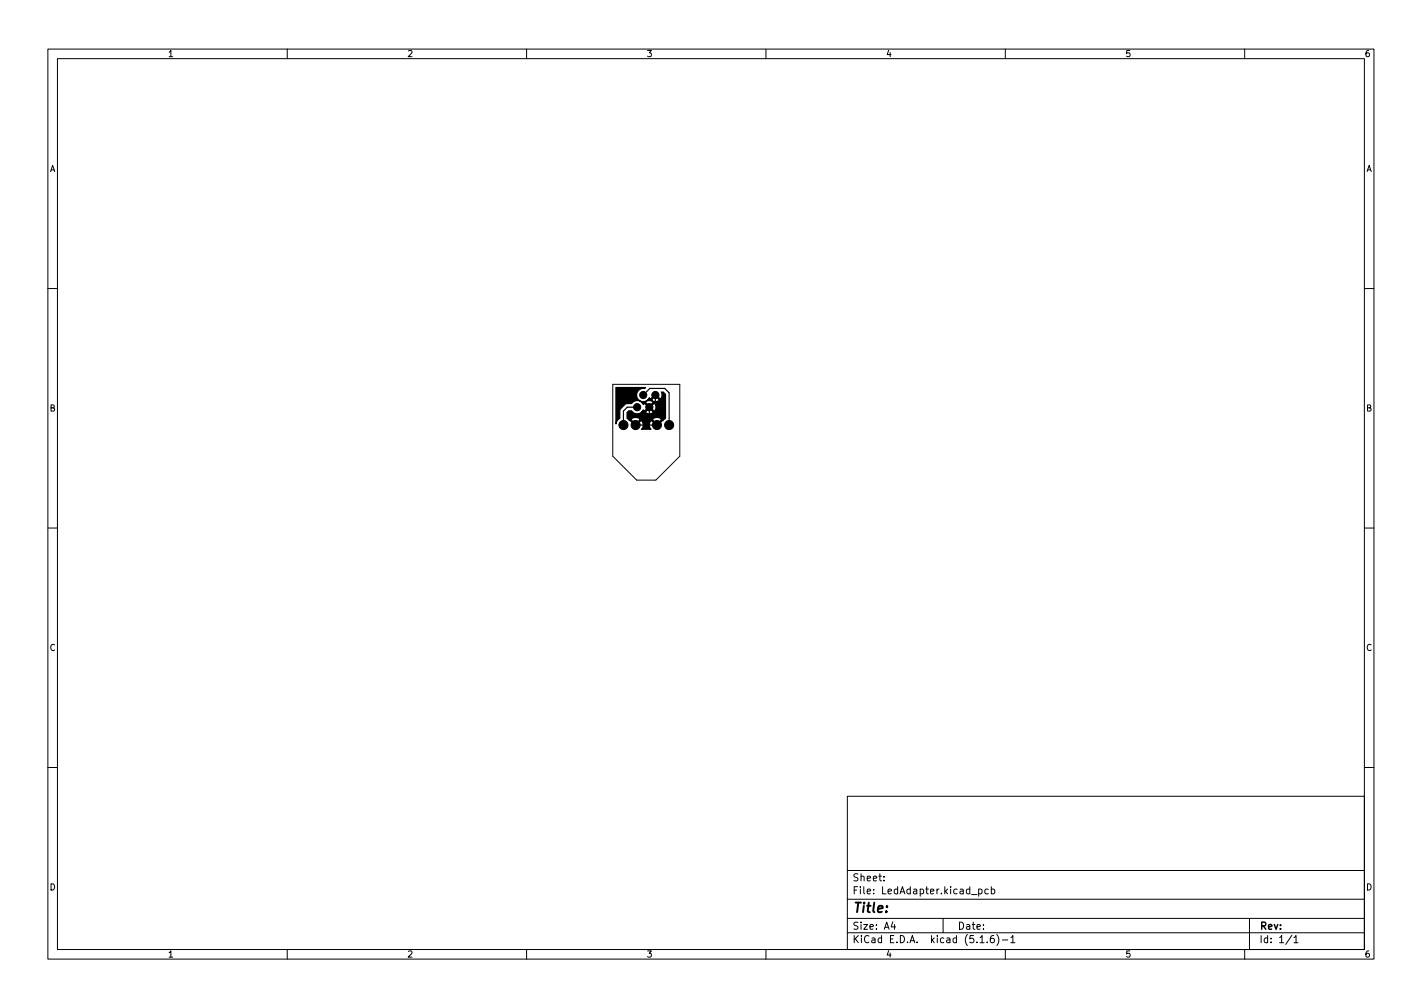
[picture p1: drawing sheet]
<svg xmlns="http://www.w3.org/2000/svg" width="297mm" height="210mm" viewBox="0 0 297 210" stroke-linecap="round" stroke-linejoin="round" font-family="sans-serif">
<defs><g id="words">
<text font-size="2.8" x="178" y="190.6">Title:</text>
<g font-size="2.1">
<text x="178" y="184">Sheet:</text>
<text x="178" y="186.7">File: LedAdapter.kicad_pcb</text>
<text x="178" y="196.9">KiCad E.D.A. kicad (5.1.6)-1</text>
<text x="178" y="194.1">Size: A4</text>
<text x="200" y="194.1">Date:</text>
<text x="263" y="194.1">Rev:</text>
<text x="263" y="196.9">Id: 1/1</text>
</g>
<g font-size="1.8">
<text x="35" y="11.9">1</text>
<text x="85" y="11.9">2</text>
<text x="135" y="11.9">3</text>
<text x="185" y="11.9">4</text>
<text x="235" y="11.9">5</text>
<text x="285" y="11.9">6</text>
<text x="10.3" y="35.9">A</text>
<text x="285.3" y="35.9">A</text>
<text x="10.3" y="85.9">B</text>
<text x="285.3" y="85.9">B</text>
<text x="10.3" y="135.9">C</text>
<text x="285.3" y="135.9">C</text>
<text x="10.3" y="185.9">D</text>
<text x="285.3" y="185.9">D</text>
<text x="35" y="199.9">1</text>
<text x="85" y="199.9">2</text>
<text x="135" y="199.9">3</text>
<text x="185" y="199.9">4</text>
<text x="235" y="199.9">5</text>
<text x="285" y="199.9">6</text>
</g>
</g></defs>
<g fill="none" stroke="#000" stroke-width=".21">
<path d="M10 10.2h277v190.1h-277zM12 12.2h273v186.1h-273zM60 10.2v2M110 10.2v2M160 10.2v2M210 10.2v2M260 10.2v2M10 60.2h2M285 60.2h2M128 80.2h14v15l-5 5h-4l-5-5zM10 110.2h2M285 110.2h2"/>
<path d="M10 160.2h2M177 166.3h108v32h-108zM285 160.2h2M60 198.3v2M110 198.3v2M160 198.3v2M177 194.8h108M177 191.8h108M177 187.8h108M177 181.8h108M184.6 183.8v.1M184.6 183v.1"/>
<path d="M186.5 192.5l-.4 1h1M186.9 193v1M197 191.8v3M202.9 186.8h1.2M204.4 185.7l.5-.1 .2 .3-.1 .7h-.6M204.4 185.6v1.5M204.7 195.8l.4-.5v1.5M204.7 196.8h.9M206.2 196.7v.1M206.4 185.7l-.4-.1-.3 .3 .2 .7h.5M207.1 185.7l.4-.1 .3 .3-.2 .7h-.5M207.1 185.1v1.5"/>
<path d="M207.6 195.3l-.5 .1a1.01 1.01 0 0 0 0 1.4l.5-.1 .1-.5-.3-.3-.4 .1-.1 .2M208.2 195.1a1.72 1.72 0 0 1 0 2.3M209.4 196.3h1.1M210 198.3v2M211.1 195.8l.5-.5v1.5M211.1 196.8h.9M260 198.3v2M261 191.8v6.5M269.9 195.3l-1.3 1.9M270.3 195.8l.4-.5v1.5M270.3 196.8h.8"/>
</g>
<g fill="#000" stroke="#000" stroke-width=".21">
<circle cx="130.2" cy="88.7" r=".95"/>
<circle cx="132.8" cy="88.7" r=".95"/>
<circle cx="133.1" cy="85" r=".75"/>
<circle cx="134.4" cy="82.5" r=".75"/>
<circle cx="135.6" cy="85" r=".75"/>
<circle cx="136.9" cy="82.5" r=".75"/>
<circle cx="137.2" cy="88.7" r=".95"/>
<circle cx="139.8" cy="88.7" r=".95"/>
</g>
<path d="M132.8 88.7h4.4M133.1 85h-2.1l-.8 .8v2.9M134.4 82.5l1.3-1.4h3.2l.9 .9v6.7M136.9 82.5v1.2l-1.3 1.3v3.7" fill="none" stroke="#000" stroke-width=".25"/>
<path d="M128.7 80.9h6.2l-.3 .2a1.39 1.39 0 0 0-1.6 1.8 1.39 1.39 0 0 0 2.4 .5h.7a.91 .91 0 0 0 1.6 0l-.8-.7-.8 .7h-.7l.2-.4 .3 .3 1-1 1 1a1.01 1.01 0 0 0 .2-1.4h.4l.5 .4v5l-1.8 1.6-1.1-1.1a1.22 1.22 0 0 0-.2 1.8h.1h-2a1.16 1.16 0 0 0-.1-1.8l-1.1 1.1-1.4-1.3h.4l1 1 .9-1h2.6l.9 1 1-1a1.1 1.1 0 0 0-1.9 0h-2.6a1.1 1.1 0 0 0-1.9 0h-.4l-.4-.3v-1.2l.3-.3h.6a1.37 1.37 0 0 0 2.2 .2h.8a.91 .91 0 0 0 1.5 0l-.8-.8-.7 .8h-.8l.3-.4 .3 .2 .8-.8h.3l.8 .8a.91 .91 0 0 0 0-1.6l-.8 .8h-.3l-.8-.8-.3 .3-.3-.4h.8l.7 .7 .8-.7a.91 .91 0 0 0-1.5 0h-.8a1.37 1.37 0 0 0-2.2 .2h-1.2l-1.1 1.1-.1 1.9-.5 .4-.3 .8z" fill="#000" stroke="#000" stroke-width=".25"/>
<use href="#words"/>
</svg>
